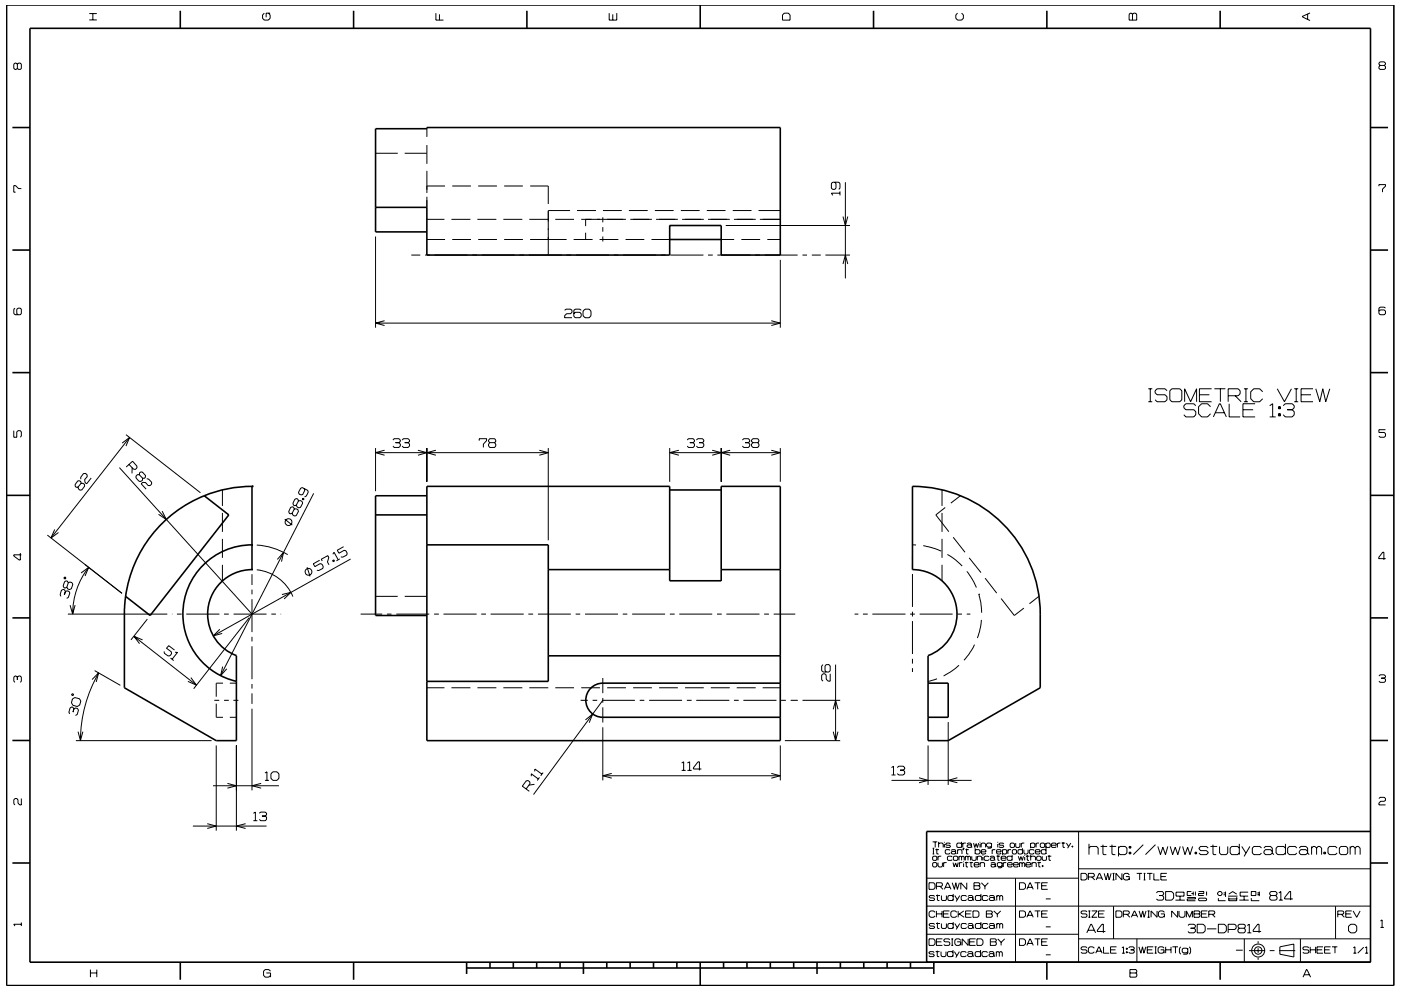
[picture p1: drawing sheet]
<svg xmlns="http://www.w3.org/2000/svg" width="297mm" height="210mm" viewBox="0 0 297 210" stroke-linecap="round" stroke-linejoin="round" font-family="sans-serif">
<g fill="none" stroke="#000" stroke-width=".21">
<path d="M3.7 13.6l-.3-.2h-.2l-.3 .2v.9l.3 .2 .5-.2M3.7 13.6l.2-.2h.4l.2 .2v.9l-.2 .2h-.4l-.2-.2M3.7 13.6v.9M18.9 4.2h1.6M18.9 2.9h1.6M19.7 2.9v1.3M56 2.8l-.3 .4v.7l.3 .4h.9l.4-.4v-.7l-.4-.4M57.3 2.8h-.9v.9M92.4 2.8v1.5h1.6M93.2 3v1.3M129.2 2.8v1.5h1.6v-1.5M129.9 3v1.3"/>
<path d="M166.3 2.8h.8l.4 .4v1.1h-1.6v-1.1zM203 2.8l-.4 .4v.7l.4 .4h.9l.4-.4v-.7l-.4-.4M239.6 2.8h.3l.2 .2 .3-.2h.3l.3 .2v1.3h-1.6v-1.3zM240.1 3v1.3M277.2 3v1.1M277.7 2.7l-1.6 .8v.1l1.6 .8M292.6 13.9l-.2-.3v-.2l.2-.3h.9l.2 .3v.2l-.2 .3M292.6 13.9l-.2 .2v.4l.2 .2h.9l.2-.2v-.4l-.2-.2M292.6 13.9h.9M79.6 32.5h4.7M85.8 32.5h4.7M90.5 27.3v1.7"/>
<path d="M90.5 30.8v4M90.5 36.2v4.7M90.5 39.5h3.9M95.9 39.5h4M101.4 39.5h4M106.9 39.5h4M112.4 39.5h3.8v3.8M177 38.6l.2 .3v1l-.2 .3h-.4l-.3-.3v-1l.3-.3h1.2l.3 .3v1l-.3 .3M179.2 38.7v20.4M292.4 39.5v-.3h1.3v.3l-.6 .6v.7M4.5 40h-.6l-.6-.6h-.4v1.4h.4M79.6 50.2v19.3"/>
<path d="M87.2 54.1h1.9M90.1 54.1h1M90.5 41.7v2.3M90.5 46.5h3.7M90.5 50.8h3.9M92.1 54.1h7M95.7 46.5h4M95.9 50.8h4M100.1 54.1h1M101.2 46.5h4M101.4 50.8h4M102.1 54.1h7"/>
<path d="M106.7 46.5h4M106.9 50.8h4M110.1 54.1h1M112.1 54.1h7M112.2 46.5h4M112.4 50.8h7.7M116.2 44.7v9.4M116.2 44.7h4.7M117.7 46.5h4M120.1 54.1h1M121.6 50.8h4M122.1 54.1h7"/>
<path d="M122.3 44.7h4.1M123.2 46.5h9.5M124.2 46.5v1.5M124.2 49.4v1.4M127.1 50.8h4M127.8 46.1v1.1M127.8 48.2v.9M127.8 50.2v1M127.8 44.7h4M130.1 54.1h1M132.1 54.1h7M132.6 50.8h4"/>
<path d="M133.3 44.7h4M133.6 46.5h4.6M138.1 50.8h3.9M138.8 44.7h4M139.1 46.5h4.6M140.1 54.1h1M142.1 54.1h7M144.3 44.7h4M144.6 46.5h4.6M149.9 44.7h3.9M150.1 54.1h1M150.1 46.5h4.6"/>
<path d="M152.1 54.1h7M152.9 50.8h2.8M153.9 47.8h26.3M155.4 44.7h3.9M155.6 46.5h4.6M157.2 50.8h4M160.1 54.1h1M160.8 44.7h4.6M161.1 46.5h4.3M162.1 54.1h7M162.7 50.8h2.7M165.4 55.1v14.4"/>
<path d="M170.1 54.1h1M172.1 54.1h1.9M175 54.1h5.2M178.1 41h-1.8l.3 .4M178.1 40.6v.8M178.7 56l.5-1.9 .5 1.9M178.7 45.9l.5 1.9 .5-1.9M3.2 65.4l-.3 .2v.9l.3 .3h1.1l.2-.3v-.9l-.2-.2h-.5l-.2 .2v.9l.2 .3M79.6 68.5h85.8M81.5 68l-1.9 .5 1.9 .5M119.7 65.8l.3-.2h1l.3 .2v.4l-.3 .3h-.9l-.4 .5v.4h1.6M123.2 65.8l-.3-.2h-.9l-.3 .2v1.3l.3 .3h.9l.3-.3v-.6l-.3-.3h-.9l-.3 .3"/>
<path d="M123.6 66l.4-.4h.9l.4 .4v1l-.4 .4h-.9l-.4-.4zM163.5 68l1.9 .5-1.9 .5M293.7 65.4l-.2-.3h-.9l-.2 .3v1.1l.2 .3h.9l.2-.3v-.5l-.2-.3h-.9l-.2 .3M2.9 91.3v1.4h.7v-1.1l.2-.3h.5l.2 .3v.9l-.2 .2M25.3 99.2l28.1 31.1M25.9 94l1.6-1.2-.8 1.8M26.7 92.2l15.8 12.3M27.3 98.5l1 1 .4 .1 .3-.3v-.4l-.9-1.1-1.3 1.3M27.5 92.8l-16.7 21.3M28 99.2v1.2M79.6 95v9.2M81.5 95.5l-1.9 .5 1.9 .6"/>
<path d="M83.3 93.3l.3-.3h1l.3 .3v.3l-.3 .3M83.9 93.9h.7M84.6 93.9l.3 .3v.4l-.3 .3h-1l-.3-.3M85.3 93.3l.3-.3h.9l.3 .3v.3l-.3 .3M85.8 93.9h.7M86.5 93.9l.3 .3v.4l-.3 .3h-.9l-.3-.3M88.6 95.5l1.9 .5-1.9 .6M90.5 95v7.2M92.4 95.5l-1.9 .5 1.9 .6M101.6 93.5v-.5h1.6v.5l-.7 .7v.7M103.8 93.9l-.2-.3v-.3l.2-.3h1.1l.2 .3v.3l-.2 .3M103.8 93.9h1.1"/>
<path d="M103.8 93.9l-.2 .3v.4l.2 .3h1.1l.2-.3v-.4l-.2-.3M114.3 95.5l1.9 .5-1.9 .6M116.2 96h-36.6M116.2 95v19.6M142 95v7.2M142 96h23.4M143.9 95.5l-1.9 .5 1.9 .6M145.7 93.3l.3-.3h1l.2 .3v.3l-.2 .3M146.3 93.9h.7M147 93.9l.2 .3v.4l-.2 .3h-1l-.3-.3M147.7 93.3l.2-.3h1l.3 .3v.3l-.3 .3M148.2 93.9h.7"/>
<path d="M148.9 93.9l.3 .3v.4l-.3 .3h-1l-.2-.3M151 95.5l1.9 .5-1.9 .6M152.9 95v7.2M154.8 95.5l-1.9 .5 1.9 .6M157.4 93.3l.3-.3h1l.3 .3v.3l-.3 .3M158 93.9h.7M158.7 93.9l.3 .3v.4l-.3 .3h-1l-.3-.3M159.6 93.9l-.3-.3v-.3l.3-.3h1.1l.2 .3v.3l-.2 .3M159.6 93.9h1.1M159.6 93.9l-.3 .3v.4l.3 .3h1.1l.2-.3v-.4l-.2-.3M163.5 95.5l1.9 .5-1.9 .6M165.4 95v7.2"/>
<path d="M243.5 82.5h.8M243.5 85.2h.8M243.9 82.5v2.7M247.4 82.9l-.4-.4h-1.7l-.4 .4v.4l.4 .4h1.7l.4 .5v.6l-.4 .4h-1.7l-.4-.4M248 82.9l.5-.4h1.6l.5 .4v1.9l-.5 .4h-1.6l-.5-.4zM251.2 85.2v-2.7l1.2 2.7 1.3-2.7v2.7M253.5 86.1l-.4-.5h-1.7l-.4 .5v.4l.4 .4h1.7l.4 .4v.7l-.4 .4h-1.7l-.4-.4M254.3 83.7h2.1M256.7 86.3l-.7-.7h-1.2l-.7 .7v1.4l.7 .7h1.2l.7-.7M256.9 82.5h-2.6v2.7h2.6M257.3 88.4l1.2-2.8h.2l1.3 2.8M257.5 82.5h2.3"/>
<path d="M257.7 87.5h1.9M258.7 82.5v2.7M260.4 83.9h2.1l.4-.4v-.6l-.4-.4h-2.1v2.7M260.6 85.6v2.8h2.3M261.9 83.9l1.2 1.3M263.5 86.9h2.2M263.7 82.5h.9M263.7 85.2h.9M264.2 82.5v2.7M266.1 85.6h-2.6v2.8h2.6M267.7 83.1l-.6-.6h-1.3l-.6 .6v1.5l.6 .6h1.3l.6-.6M269.2 88.4h1.3"/>
<path d="M269.2 86.1l.6-.5v2.8M270.8 82.5l1.5 2.7 1.5-2.7M271.1 87.7h.4v.5h-.4zM271.1 86.3h.4v.4h-.4zM271.3 86.3v.4M271.3 87.7v.5M272.1 86.1l.4-.5h1.5l.4 .5v.4l-.4 .4M272.9 86.9h1.1M274 86.9l.4 .4v.7l-.4 .4h-1.5l-.4-.4M274.4 82.5h.8M274.4 85.2h.8M274.8 82.5v2.7"/>
<path d="M275.8 83.7h2.2M278.4 82.5h-2.6v2.7h2.6M279 82.5l.8 2.7 .7-2.7 .6 2.7 .8-2.7M293.7 91.1h-1.3v.6h1.1l.2 .3v.5l-.2 .2h-.9l-.2-.2M4.3 117.3v1.5h-.2l-1.2-.9v-.2h1.6M10 113.5l15.9 12.3-7.9-6M11.6 112.3l-.8 1.8 1.6-1.2M17.2 102.5l-.1-.4-.6-.1-.6 .8 .1 .4 .2 .2 .4-.1M17.2 102.5l-.6 .8M17.2 102.5h.4l.3 .2v.4l-.5 .8-.5 .1-.3-.3v-.4M19.3 101.4l-.9 1.2-.4-.2-.1-.7 .6-.6v-.4l-.4-.3-.4 .1-.6 .8v.3M29.5 100.7l.1-.4 .6-.2 .7 .8-.1 .4-.2 .2-.4-.1"/>
<path d="M29.5 100.7l.7 .7M29.5 100.7h-.3l-.4 .3v.4l.7 .7h.4l.3-.3v-.4M31.1 101.6h.4l.7 .7-.1 .4-.3 .3h-.4l-.5-.6-.6-.1-.4 .3 1.1 1.2M34.4 108.4l.9 1.8-1.7-1.1M47.2 103.9v3.4M47.2 108.8v4M47.2 114.3v4M47.2 119.8v3.4M54.4 115.6a14.5 14.5 0 0 1 6.6 2M58.8 118.7l1.3-1.5-.4 1.9M60.4 110.1l1.6 1.3M62.4 108l-.1-.4-.3-.1-.4 .1-.4 .9 .1 .4 .2 .1 .4-.1"/>
<path d="M62.4 108l-.5 .9M62.4 108l.4-.1 .4 .2 .1 .4-.5 .8-.3 .2-.4-.2-.2-.4M63.3 106.3l-.1-.4-.3-.2-.4 .2-.4 .9 .1 .3 .3 .2 .3-.2M63.3 106.3l-.5 .8M63.3 106.3l.4-.1 .3 .1 .2 .4-.5 .9-.4 .1-.3-.2-.2-.4M64.2 105.8l.2 .1M64.2 105.7l.3 .1-.2 .2-.2-.1zM64.5 103.6l.1 .4-.4 .9-.4 .1-.4-.2-.1-.4 .5-.9 .3-.1 1.1 .6 .2 .4-.5 .8-.3 .2M66.5 104.6l-19.7 38.7M67.8 118.8l-1.4 .8 .4 .6 1.1-.7 .4 .2 .2 .5-.1 .4-.8 .4-.4-.1M68.3 119l-.2-.4 1.4-.7 .2 .3-.3 1 .4 .6M70.5 118.9l.3-.2 .1 .3-.2 .2z"/>
<path d="M70.6 117.6l.2-.5 .9 1.6M70.7 118.8l.1 .3M72 118.5l-.7 .5M72.9 116l-1.4 .7 .4 .6 1.1-.6 .4 .1 .2 .5-.1 .4-.9 .5-.3-.1M74.3 118.6l-29.1 16.3M193.5 118v.7M193.5 119.8v.9M193.5 115.6h.7M195.7 115.7l2.5 .6 1.4 .6M199.7 103.9v3.4M199.7 108.8v4M199.7 114.3v4"/>
<path d="M199.7 119.8v3.4M200.4 107.6l-2 1.6 2.8 3.6M200.9 117.6l1.6 1.1 1.5 1.4M202.1 114l2.5 3.1M203.6 105.1l-2 1.6M205.5 118.3l2.5 3.1M293.8 118.5h-1.5v-.3l.9-1.1h.2v1.6M13.6 122.5l.3-.1v.3l-.3 .1zM13.9 125.5l-.2-.4-.3-.1-.4 .2-.3 .9 .2 .4M13.9 125.5l-.3 .6M13.9 125.5l.3-.2 .4 .1 .2 .4-.3 .9-.4 .2M14.4 130.3h21.1"/>
<path d="M14.5 123.6l-.2-.3-.2-.1-.4 .2-.3 .9 .4 .5 .4-.3M14.5 123.6l-.3 .9M14.5 123.6l.4-.2 .3 .2 .2 .4-.3 .9-.3 .1-.5-.1-.1-.4M14.9 128.4l.5 1.9 .5-1.9M17.2 121.5l1.6-1.1-.8 1.8M18.8 120.4a16 16 0 0 0-3.4 9.8M28.4 135l13.2 10.3M30.2 135.7l-1.8-.7 1.2 1.5M31.2 131.3l-3.4 4.4M36.2 139.6l.6 .5M36.4 130.3h.1M37 137.9l-1.2-1-.5 .6 1 .8 .1 .4-.4 .4h-.4l-.8-.6v-.3"/>
<path d="M37.1 138.3l.5 .1-1.1 1.4M37.5 130.3h1M39.5 130.3h7M46.6 133.5l-1.4 1.4 1.9-.5M47.5 130.3h1M49.5 130.3h7M52.8 131l-11.7 15.1M53.4 121.8v2.3M53.4 125v1.1M53.4 127.1v7M53.4 135.1v1M53.4 137.1v7"/>
<path d="M54.4 120.9a9.3 9.3 0 0 1 7.7 5.6M57.5 130.3h1M59.5 130.3h.1M59.8 126.1l1.9-.5-1.5 1.4M65.1 120.3l.6 2M76.5 130.3h4.5M79.6 126.5h4.7M82 130.3h1M84 130.3h7M85.8 126.5h4.7M92 130.3h1.1M94 130.3h7.1"/>
<path d="M102 130.3h1M104 130.3h7M112 130.3h1M114 130.3h7M122 130.3h1M124 130.3h7M132 130.3h1M134 130.3h7M142 130.3h1M144 130.3h7M152 130.3h1M154 130.3h7"/>
<path d="M162 130.3h1M164 130.3h4.6M181.2 130.3h.8M183 130.3h1M185 130.3h7M193 130.3h1M193.5 121.7v7M193.5 129.7v1.1M193.5 131.7v7M193.5 139.7v1.1M195 130.3h7M203 130.3h1"/>
<path d="M205 130.3h.7M205 121.2a12.2 12.2 0 0 1 2 3.4M206.6 136.7l-1.2 2.2-1 1.1M207.5 126h.1M207.5 126l.5 2 .1 2M208.1 131.5l-.2 1.7-.7 2.1M208.9 122.6l2.4 3.2M212.3 127l2.8 3.5 2-1.5M220.3 126.5l-2 1.6M3.7 143.6l-.3-.2h-.2l-.3 .2v.9l.3 .2M3.7 143.6l.2-.2h.4l.2 .2v.9l-.2 .2M3.7 143.6v.6"/>
<path d="M15.2 147.2l.3-.1 .1 .3-.3 .1zM15.4 148.2l.5-.2 .9 .2 .3 .5-.2 .9-.5 .3-1-.3-.2-.5zM15.7 150.4l-.3-.4-.2-.1-.3 .2-.3 1 .2 .3M15.7 150.4l-.2 .6M15.7 150.4l.3-.3 .4 .2 .2 .3-.2 .9-.4 .3M16.1 157.1h28.8M16.6 155.2l.5 1.9 .5-1.9M19.5 144.1l1.4-1.4-.5 1.9M20.1 142.2l5.4 3.2M21 142.7a28.7 28.7 0 0 0-3.9 14.4M40.5 143.7l1.2 1.6-1.9-.8M45.4 148.5h1.1"/>
<path d="M45.8 149.3v2.8h1.5M45.8 158.1v18.1M47.2 141.4l-.4 1.9 1.3-1.4M47.3 144.9h-1.5v2.9M47.5 148.5h1M48.7 152.1h1.4M48.7 144.9h1.4M49.5 148.5h1M50.1 158.1v18.1M53.4 145.1v.9M53.4 147.1v2.2M53.4 150.3v17.3"/>
<path d="M90.5 145.9h3.7M95.7 145.9h4M101.2 145.9h4M106.7 145.9h4M112.2 145.9h4M117.7 145.9h4M123.1 148.5h1.5M123.2 145.9h4M124.1 152.7l1.5-1.2-.7 1.8M125.6 148.5h1M127.6 148.5h7M127.8 143.8v3.2"/>
<path d="M127.8 148v1M127.8 150v3.2M127.8 154.3v11.2M127.8 148.5l-14.7 20M128.7 145.9h4M134.2 145.9h4M135.6 148.5h1M137.6 148.5h7M139.7 145.9h4M145.2 145.9h4M145.6 148.5h1M147.6 148.5h7"/>
<path d="M150.7 145.9h4M155.6 148.5h1M156.2 145.9h4M157.6 148.5h7M161.7 145.9h3.7M165.4 158.1v7.4M165.6 148.5h1M166.4 157.1h11.7M167.6 148.5h1.6M170.1 148.5h8M174.5 141l-.3 .3v.9l.3 .3h1.3l.2-.3v-.9l-.2-.3h-.6l-.3 .3v.9l.3 .3M176 142.9v1.6h-.4l-.4-.4v-.9l-.3-.3h-.4l-.3 .3v1l.3 .3"/>
<path d="M176.7 155.2l.5 1.9 .5-1.9M176.7 150.4l.5-1.9 .5 1.9M177.2 141v16.1M193.5 141.7v.8M196.8 158.1v8.4M198.7 144l-1.9 .5M201 153.2v13.3M203.3 141.1l-1.5 1.3-1.7 1M292.4 143.4l.2-.3h.9l.2 .3v.2l-.2 .2M292.9 143.8h.6M293.5 143.8l.2 .3v.4l-.2 .2h-.9l-.2-.2M4.5 169.4v1.3h-.3l-.4-.4v-.7l-.2-.2h-.4l-.3 .2v.9l.3 .2"/>
<path d="M40.9 175.2h15.6M43.9 174.7l1.9 .5-1.9 .5M45.2 166.7h13.9M48.2 166.2l1.9 .5-1.9 .5M52.1 174.7l-2 .5 2 .5M53.7 172.5l.4-.3v1.9M53.7 174.1h.9M55 172.5l.2-.3h1.1l.2 .3v.3l-.2 .3M55.4 166.2l-2 .5 2 .5M55.5 173.1h.8M56.2 163.9l.4-.2v1.8M56.2 165.5h.8"/>
<path d="M56.3 173.1l.2 .2v.5l-.2 .3h-1.1l-.2-.3M57.4 164.1l.5-.4h.8l.4 .4v1l-.4 .4h-.8l-.5-.4zM111.5 167.3l.9-1.1-.1-.4-.3-.2h-.4l-.9 1.1 1.5 1.1M112.6 164.6v-.5l1.5 1.1M113.3 166.4l-1.2 .1M113.4 163.6v-.5l1.5 1.1M114.4 164.9l-.5 .7M115.1 163.9l-.5 .6M127.8 164.5h37.6M129.7 164l-1.9 .5 1.9 .6M144.5 161.8l.4-.2v1.8M144.5 163.4h.9"/>
<path d="M145.8 163.4h.8M145.8 161.8l.4-.2v1.8M148.7 163.1h-1.7v-.3l1-1.2h.3v1.8M163.5 164l1.9 .5-1.9 .6M189 165.5h17M189 162.8l.4-.3v1.9M189 164.4h.9M190.2 162.8l.3-.3h1l.3 .3v.3l-.3 .3M190.8 163.4h.7M191.5 163.4l.3 .3v.4l-.3 .3h-1l-.3-.3M194.9 165l1.9 .5-1.9 .5M197.7 178.6h1"/>
<path d="M197.7 179.9h.4M197.9 179.9v1.2M198.3 178.6v1.1M198.6 180v1.1h.4M199 179l.2-.2h.6l.2 .2v.7M199 178.6v1.1M200.2 178.6v.1M200.2 179v.7M201.5 179l-.2-.2h-.6l-.2 .3 .2 .2h.6l.2 .3-.2 .1h-.6l-.2-.1M203 165l-2 .5 2 .5M203.9 179l-.2-.2h-.7l-.1 .2v.6l.1 .1h.7l.2-.1M203.9 178.6v1.1"/>
<path d="M204.1 178.8v.9M204.2 179.9h.2l-.2 .4zM204.3 179.9l-.1 .4M204.8 178.8h-.5l-.2 .2M204.9 180v1.1h.4M205 179l.2-.2h.6l.2 .2v.6M206 179.4l-.2-.2h-.6l-.2 .2 .2 .3h.6l.2-.1M206 179.6l.1 .1M206.4 178.8l.3 .9 .3-.8 .2 .8 .3-.9M206.8 179.9v1.2M207.8 178.6v.1M207.8 179v.7"/>
<path d="M208 178.8v.9M208 179l.2-.2h.5l.3 .2v.7M210.2 179l-.2-.2h-.6l-.2 .2v.4l.2 .3h.6l.2-.3M210.2 178.8v.9l-.2 .2h-.6M211.5 178.6v.1M211.5 179v.7M212.8 179l-.2-.2h-.6l-.2 .3 .2 .2h.6l.2 .3-.2 .1h-.6l-.2-.1M214.3 178.8h.6l.2 .2v.6l-.2 .1h-.6l-.1-.1v-.6zM215.3 178.8v.8l.2 .1h.6l.1-.1v-.8M216.5 178.8v.9M216.8 179.9v1.2M217.2 178.8h-.5l-.2 .2"/>
<path d="M218.5 179l.2-.2h.5l.2 .2v.6l-.2 .1h-.5l-.2-.1M218.5 178.8v1.1M219.7 178.8v.9M220.3 178.8h-.5l-.1 .2M220.6 179l.2-.2h.5l.2 .2v.6l-.2 .1h-.5l-.2-.1zM221.7 179l.3-.2h.5l.2 .2v.6l-.2 .1h-.5l-.3-.1M221.7 178.8v1.1M221.8 179.9v1.2M222.9 179.3h1l-.1-.5h-.7l-.2 .2v.6l.2 .1h.7l.1-.1M224.2 178.8v.9M224.8 178.8h-.4l-.2 .2M225.1 178.8h.7"/>
<path d="M225.4 178.6v1.1h.4M226.1 178.8l.5 .8M227 178.8l-.6 1.1M227.3 179.4h.2v.3h-.2zM227.4 179.4v.3M228.7 176.4v27.7M230.9 179.9l.3-.4h1.3l.3 .4v1.4M230.9 179v2.3M233.3 179.5h1.4M233.8 179.2v1.9l.2 .2h.6M235.2 179.5h1.4M235.8 179.2v1.9l.2 .2h.5"/>
<path d="M237.1 179.9l.4-.4h1l.4 .4v1l-.4 .4h-1l-.4-.4M237.1 179.5v2.1M239.4 179.5h.4v.4h-.4zM239.6 179.5v.4M242.4 179.2l-2.1 2.1M245 179.2l-2.1 2.1M245.5 179.5l.5 1.8 .5-1.6 .6 1.6 .5-1.8M248.1 179.5l.5 1.8 .6-1.6 .5 1.6 .5-1.8M250.7 179.5l.5 1.8 .6-1.6 .5 1.6 .6-1.8M256.2 179.9l-.4-.4h-1.2l-.4 .4 .4 .5h1.2l.4 .5-.4 .4h-1.2l-.4-.4M256.6 179.5h1.5M257.2 179.2v1.9l.1 .2h.6"/>
<path d="M258.6 179.5v1.4l.3 .4h1.1l.3-.4v-1.4M262.8 179.9l-.4-.4h-1.2l-.4 .4v1l.4 .4h1.2l.4-.4M262.8 179v2.3M263.3 179.5l.9 1.4M265 179.5l-1.2 2.1M267.5 179.9l-.4-.4h-1.2l-.4 .4v1l.4 .4h1.2l.4-.4M268 179.9l.3-.4h1.1l.3 .4v1M272.5 179.9l-.3-.4h-1.3l-.3 .4v1l.3 .4h1.3l.3-.4M272.5 179v2.3M274.9 179.9l-.3-.4h-1.2l-.4 .4v1l.4 .4h1.2l.3-.4M275.5 179.9l.3-.4h1.1l.3 .4v1M278.1 179.9l.3-.4h.4l.3 .4"/>
<path d="M278.1 179.5v1.8M279.1 179.9l.4-.4h.3l.4 .4v1.4M279.1 179.9v1.4M283.5 179.9l-.4-.4h-1.2l-.3 .4v1l.3 .4h1.2l.4-.4M284.3 179.5h1.1l.3 .4v1l-.3 .4h-1.1l-.3-.4v-1zM286.3 179.9l.3-.4h.3l.4 .4M286.3 179.5v1.8M287.3 179.9l.4-.4h.3l.4 .4v1.4M287.3 179.9v1.4M292.4 169.4l.2-.3h.9l.2 .3v.3l-.2 .3h-.8l-.3 .3v.4h1.3M4.5 195.7v.7M4.5 196h-1.6l.3 .4"/>
<path d="M196.5 198.2h32.2M196.5 192.2h94.1M196.6 186.3h32.1M197 199.1h.9l.3 .4v.7l-.3 .3h-.9zM197 187.2h.9l.3 .4v.7l-.3 .3h-.9zM197.7 181.1h.4M197.7 181.8l.2-.2h.6l.1 .2v.5l-.1 .2h-.6l-.2-.2zM197.7 183.1l.2-.1h.6l.1 .1v.6l-.1 .2h-.6l-.2-.2zM198.2 190.2l-.2-.3h-.8l-.2 .3 .2 .3h.8l.2 .3-.2 .2h-.8l-.2-.2M198.2 196.1l-.2-.2h-.8l-.2 .2 .2 .3h.8l.2 .2-.2 .3h-.8l-.2-.2M198.2 193.5l-.2-.3h-.7l-.3 .3v.8l.3 .3h.7l.2-.3M198.3 180.2h.8"/>
<path d="M198.5 189.9h.8M198.5 195.9h.8M198.5 188h1.1l.2-.2v-.4l-.2-.2h-1.1v1.4M198.5 199.8h1.1M198.5 193.2v1.4M198.5 193.8h1.2M198.7 189.7v1.2l.5 .1M198.7 195.7v1.1l.5 .1M198.9 183v.7l.2 .2h.5l.2-.2v-.7M198.9 181.6v.9M199.3 188l.6 .6M199.6 181.6h-.5l-.2 .2"/>
<path d="M199.6 189.9v.9l.2 .2h.6l.3-.2v-.9M199.6 195.9v.8l.2 .2h.6l.3-.2v-.8M199.7 193.2v1.4M199.8 199.1h-1.3v1.4h1.3M200 193.8h1.1M200.1 183v.9M200.2 188.6l.7-1.4h.1l.6 1.4M200.4 188.2h1M200.7 183h-.5l-.1 .1M201.3 193.2h-1.3v1.4h1.3M201.4 199.3l-.2-.2h-.9l-.2 .5 .2 .2h.9l.2 .2v.3l-.2 .2h-.9l-.2-.2M201.4 180.4l-.1-.2h-.7l-.2 .2v.5l.2 .2h.7l.1-.2"/>
<path d="M201.7 180.4l.2-.2h.5l.2 .2v.5M201.7 199.1h.4M201.9 199.1v1.4M201.9 187.2l.5 1.4 .2-1.4 .4 1.4 .4-1.4M201.9 181.8l-.2-.2h-.7l-.1 .2v.5l.1 .2h.7l.2-.2M202.1 183l.2 .9 .3-.9 .3 .9 .3-.9M202.1 190.2l-.2-.3h-.7l-.2 .3v.6l.2 .2h.7l.2-.2M202.1 196.1l-.2-.2h-.7l-.2 .2v.6l.2 .2h.7l.2-.2M202.1 189.6v1.4M202.1 195.6v1.3M202.1 181.8l.2-.2h.6l.2 .2v.5l-.2 .2h-.6l-.2-.2zM202.4 189.9l.5 .9"/>
<path d="M202.4 195.9l.5 .8M202.6 180.8l-.2-.2h-.5l-.2 .2 .2 .3h.5l.2-.2M202.6 180.9l.2 .2M202.9 193.5l-.3-.3h-.7l-.3 .3v.8l.3 .3h.7l.3-.3M202.9 199.8h.8v.7M203 180.4l.2-.2h.6l.2 .2v.7M203 180.2v.9M203.2 193.2v1.4M203.3 181.8l.2-.2 .4 .2M203.3 181.6v.9M203.4 193.8l1 .8M203.4 183v.9"/>
<path d="M203.5 189.9l-.8 1.3M203.5 195.9l-.8 1.2M203.7 199.5l-.3-.4h-.7l-.3 .4v.7l.3 .3h.7l.3-.3M203.9 181.8v.7M203.9 181.8l.1-.2 .4 .2v.7M204 183h-.4l-.2 .1M204.3 182.7v.2M204.3 183.1v.8M204.3 193.2l-1.1 .8M204.6 183h.7M204.7 180.2h.7M204.7 181.6v.9"/>
<path d="M204.7 181.8l.1-.2 .4 .2M204.7 193.8h1.1M204.8 182.8v1l.4 .1M204.9 190.2l-.2-.3h-.7l-.2 .3v.6l.2 .2h.7l.2-.2M204.9 196.1l-.2-.2h-.7l-.2 .2v.6l.2 .2h.7l.2-.2M205 187.2v1.4l-1.3-1.4v1.4M205.2 190.2l.2-.3h.7l.2 .3v.6M205.2 196.1l.2-.2h.7l.2 .2v.6M205.2 181.8v.7M205.2 181.8l.2-.2 .4 .2v.7M205.3 199.1v1.4l-1.3-1.4v1.4M205.6 183h.7"/>
<path d="M205.6 199.8h1M205.9 182.8v1l.3 .1M206 193.2h-1.3v1.4h1.3M206 181.6v.7l.2 .2h.6l.2-.2v-.7M206.3 193.2h1l.3 .3v.8l-.3 .3h-1zM206.3 190.6l-.2-.2h-.7l-.2 .2 .2 .4h.7l.2-.2M206.3 196.5l-.2-.2h-.7l-.2 .2 .2 .4h.7l.2-.2M206.3 190.8l.2 .2M206.3 196.7l.2 .2M206.5 187.2h1.1l.2 .2-.2 .5 .2 .2v.3l-.2 .2h-1.1zM206.5 187.9h1.1M206.5 183.4h1.1l-.2-.4h-.7l-.2 .1v.6l.2 .2h.7l.2-.2"/>
<path d="M206.8 180.4l.1-.2h.7l.2 .2v.5l-.2 .2h-.7l-.1-.2M206.8 199.1h-1.2v1.4h1.2M207.1 199.1h1l.3 .4v.7l-.3 .3h-1zM207.2 181.8l.2-.2h.5l.2 .2v.7M207.2 181.6v.9M207.8 183.1l.2-.1h.6l.1 .1v.8M207.8 183v.9M208 189.6v1.4M208 195.6v1.3M208 190.2l-.2-.3h-.8l-.2 .3v.6l.2 .2h.8l.2-.2M208 196.1l-.2-.2h-.8l-.2 .2v.6l.2 .2h.8l.2-.2M208 180.7h1v-.3l-.2-.2h-.6l-.2 .2v.5l.2 .2h.6l.2-.2"/>
<path d="M208.1 187.2l.7 .8M208.4 181.3v.2M208.4 181.8v.7M208.8 188v.6M209.1 193.2h1.1l.2 .2-.2 .4 .2 .2v.3l-.2 .3h-1.1zM209.1 193.8h1.1M209.5 190.2l-.3-.3h-.7l-.2 .3v.6l.2 .2h.7l.3-.2M209.5 196.1l-.3-.2h-.7l-.2 .2v.6l.2 .2h.7l.3-.2M209.5 187.2l-.7 .8M209.7 181.8l-.2-.2h-.7l-.1 .2v.5l.1 .2h.7l.2-.2M209.7 190.2l.3-.3h.6l.2 .3v.6M209.7 196.1l.3-.2h.6l.2 .2v.6"/>
<path d="M209.9 181.8l.2-.2h.5l.3 .2v.5M210 199.1h1l.2 .2-.2 .5 .2 .2v.3l-.2 .2h-1zM210 199.8h1M210.1 183.1l.2-.1h.5l.2 .1v.6M210.4 180.2v.9M210.7 193.2l.8 .7M210.8 190.6l-.2-.2h-.6l-.3 .2v.2l.3 .2h.6l.2-.2M210.8 196.5l-.2-.2h-.6l-.3 .2v.2l.3 .2h.6l.2-.2M210.8 190.8l.2 .2M210.8 196.7l.2 .2M210.9 182.2l-.3-.3h-.5l-.2 .3 .2 .3h.5l.3-.2M210.9 182.3l.1 .2"/>
<path d="M211 183.5l-.2-.2h-.5l-.2 .2 .2 .4h.5l.2-.2M211 183.7l.2 .2M211 180.2h-.4l-.2 .2M211.3 181.6h.7M211.3 180.7h1l-.2-.5h-.6l-.2 .2v.5l.2 .2h.6l.2-.2M211.3 190.2l.2-.3 .5 .3M211.3 189.9v1.1M211.3 195.9v1M211.3 196.1l.2-.2 .5 .2M211.5 193.9v.7M211.5 199.1l.8 .8M211.6 181.4v1l.3 .1"/>
<path d="M212 190.2l.2-.3 .4 .3v.8M212 190.2v.8M212 196.1v.8M212 196.1l.2-.2 .4 .2v.8M212.2 193.2l-.7 .7M212.3 182h1v-.2l-.2-.2h-.6l-.2 .2v.5l.2 .2h.6l.2-.2M212.3 199.9v.6M212.5 183.1l-.2-.1h-.7l-.2 .1v.5l.2 .2h.7l.2-.2M212.5 183v.9l-.2 .2h-.7M212.6 180.4l.1-.2h.6l.1 .2v.5l-.1 .2h-.6l-.1-.2M212.6 180.2v1.1M212.7 183v.9"/>
<path d="M213 199.1l-.7 .8M213.4 183h-.5l-.2 .1M213.6 183.4h1l-.1-.4h-.7l-.2 .1v.6l.2 .2h.7l.1-.2M213.7 180.2v.9M214.4 180.2h-.5l-.2 .2M214.6 181.8l-.2-.2h-.7l-.2 .2v.5l.2 .2h.7l.2-.2M214.6 181.3v1.2M214.6 180.4l.2-.2h.5l.2 .2v.5l-.2 .2h-.5l-.2-.2zM214.9 183.4h1l-.2-.4h-.6l-.2 .1v.6l.2 .2h.6l.2-.2M215.3 186.3v17.8M215.9 181.6l.3 .9 .2-.8 .3 .8 .3-.9M216.2 183v.9"/>
<path d="M216.2 183.1l.2-.1 .3 .1M216.2 199.1h.9l.3 .4v.7l-.3 .3h-.9zM216.2 187.2h.9l.3 .4v.7l-.3 .3h-.9zM216.2 193.2h.9l.3 .3v.8l-.3 .3h-.9zM216.7 183.1l.2-.1 .4 .1v.8M216.7 183.1v.8M216.8 180.4l-.2-.2h-.6l-.2 .2v.5l.2 .2h.6l.2-.2M217.1 180.2v.7l.2 .2h.5l.2-.2v-.7M217.3 181.3v.2M217.3 181.8v.7M217.5 183.4h1l-.1-.4h-.7l-.2 .1v.6l.2 .2h.7l.1-.2M217.5 181.6h.8"/>
<path d="M217.7 194.6l.7-1.4 .7 1.4M217.7 188.6l.7-1.4 .7 1.4M217.8 181.4v1l.4 .1M217.9 194.1h1M217.9 188.2h1M218.5 181.8l.2-.2h.6l.2 .2v.7M218.5 181.3v1.2M218.8 183.1l.2-.1h.5l.2 .1v.8M218.8 183v.9M219.2 180.4l-.1-.2h-.7l-.2 .2v.5l.2 .2h.7l.1-.2M219.4 199.1h1.2M219.4 193.2h1.2"/>
<path d="M219.4 187.2h1.2M219.5 180.7h1l-.2-.5h-.6l-.2 .2v.5l.2 .2h.6l.2-.2M219.8 181.8l.2-.2h.5l.2 .2v.5l-.2 .2h-.5l-.2-.2zM220 183h.7M220 187.2v1.4M220 193.2v1.4M220 199.1v1.4M220.3 182.8v1l.3 .1M220.8 199.8h1.1M220.8 193.8h1.1M220.8 187.9h1.1M221 183.6h.1v.2h-.1z"/>
<path d="M221 181.6v.7l.1 .2h.6l.2-.2v-.7M221.1 183.6v.2M221.7 196.6h1.1M221.7 190.7h1.1M221.8 180.4l-.2-.2h-.6l-.2 .2v.5l.2 .2h.6l.2-.2M222.1 199.1h-1.3v1.4h1.3M222.1 187.2h-1.3v1.4h1.3M222.1 193.2h-1.3v1.4h1.3M222.1 181.6h.8M222.4 181.4v1l.4 .1M228.7 199.1h61.9M228.7 184.3h61.9"/>
<path d="M229.2 185.2h.9l.4 .4v.7l-.4 .3h-.9zM230.4 197.9l.9-1.9h.1l.9 1.9M230.5 193.4l-.2-.2h-.9l-.2 .2 .2 .4h.9l.2 .2v.3l-.2 .3h-.9l-.2-.3M230.7 197.3h1.3M230.8 186h1l.2-.2v-.3l-.2-.3h-1v1.4M230.8 193.2h.4M230.8 194.6h.4M231 193.2v1.4M231.5 186l.6 .6M231.5 193.2h1.1l-1.1 1.4h1.1M232.4 186.6l.6-1.4h.2l.6 1.4M232.6 186.2h1"/>
<path d="M232.9 193.8h1.1M234.1 185.2l.4 1.4 .4-1.4 .3 1.4 .4-1.4M234.2 193.2h-1.3v1.4h1.3M234.4 197.6h-1.7v-.3l.9-1.3h.3v1.9M235.9 185.2h.4M235.9 186.6h.4M236.1 185.2v1.4M236.1 192.2v6.9M236.6 193.2h1l.3 .3v.8l-.3 .3h-1zM237.9 185.2v1.4l-1.3-1.4v1.4M238.2 193.9h1l.2-.2v-.3l-.2-.2h-1v1.4M238.7 185.9h.7v.7"/>
<path d="M238.9 193.9l.7 .7M239.4 180.8h.4v.3h-.4zM239.4 185.6l-.3-.4h-.6l-.3 .4v.7l.3 .3h.6l.3-.3M239.6 180.8v.3M239.9 194.6l.6-1.4 .7 1.4M240.1 194.1h.9M241 185.2h1.1M241 199.1v5M241.5 193.2l.4 1.4 .4-1.4 .3 1.4 .4-1.4M241.6 185.2v1.4M242.5 185.2h.4M242.5 186.6h.4"/>
<path d="M242.7 185.2v1.4M243.2 185.2h1.1M243.3 193.2h.5M243.3 194.6h.5M243.5 193.2v1.4M243.8 185.2v1.4M244.6 185.2v1.4h1.2M245.2 189.4l.2-.3h1.1l.2 .3-.2 .5M245.3 193.2v1.4l-1.2-1.4v1.4M245.7 189.9h.8M246.1 193.8h.8v.8M246.1 185.9h1.1"/>
<path d="M246.5 189.9l.2 .3v.5l-.2 .2h-1.1l-.2-.2M246.9 193.5l-.4-.3h-.6l-.3 .3v.8l.3 .3h.6l.4-.3M247.1 189.1h1.3l.4 .4v1l-.4 .4h-1.3zM247.4 185.2h-1.3v1.4h1.3M249.2 190.9h2M249.3 189.2h1.7v.9h-1.7zM249.7 193.2v1.4l-1.3-1.4v1.4M250 193.2v1.1l.3 .3h.6l.3-.3v-1.1M250.2 190.1v.8M251.5 194.6v-1.4l.7 1.4 .6-1.4v1.4M251.7 190.4h1.7v.3h-1.7v.3h1.7M251.9 196.3l.2-.3h1.1l.2 .3v.3l-.2 .3"/>
<path d="M252.4 196.9h.8M252.6 189.1h-.9v.8h.9M252.6 189.5h.4M253 189.1v.8M253.1 193.2h1.1l.2 .2-.2 .4 .2 .3v.2l-.2 .3h-1.1zM253.1 193.8h1.1M253.2 196.9l.2 .2v.5l-.2 .3h-1.1l-.2-.3M253.4 180.8h.3v.3h-.3zM253.4 189.1v.8M253.5 180.8v.3M253.8 196h1.3l.4 .5v.9l-.4 .5h-1.3zM254.1 189.1h1.1v.4h-1.1v.4h1.1"/>
<path d="M254.3 190.5h1.3l.2 .4-.2 .1h-1.3l-.2-.1zM254.7 193.8h1.1M255.8 189.1v.8M255.9 197h2M256 193.2h-1.3v1.4h1.3M256.3 193.9h1l.3-.2v-.3l-.3-.2h-1v1.4M257 193.9l.6 .7M258.3 196h1.3l.4 .5v.9l-.4 .5h-1.3zM258.3 190.5v.5h1.5M258.4 189.1h.5l.2 .3v.2l-.2 .3h-.5l-.3-.3v-.2zM259.4 189.4h.4M259.4 189.8h.4"/>
<path d="M259.8 189.1v1.1M260.4 190.1h2M260.4 197.1h1.4l.3-.2v-.6l-.3-.3h-1.4v1.9M260.5 190.7h1.7M260.5 190.4v.6h1.7v-.6M260.5 189.6l.9-.5 .8 .5M262.8 196.9l-.3-.3v-.3l.3-.3h1l.2 .3v.3l-.2 .3M262.8 196.9l-.3 .2v.5l.3 .3h1l.2-.3v-.5l-.2-.2M262.8 196.9h1M262.8 190.9h1.9M263.8 190.1v.8M263.8 199.1v5"/>
<path d="M264.5 197.9h.8M264.5 196.3l.4-.3v1.9M264.6 189.2h-1.7v.9h1.7M265.3 189.1h1v.8h-1zM265.3 190.5v.5h1.7M266.6 189.4h.4M266.6 189.8h.4M266.7 199.6v.5M267 189.1v1M267.4 197.6h-1.7v-.3l1-1.3h.2v1.9M269.5 189.9h1M269.5 189.9l-.3-.3v-.2l.3-.3h1l.3 .3v.2l-.3 .3"/>
<path d="M269.5 189.9l-.3 .3v.5l.3 .2h1l.3-.2v-.5l-.3-.3M269.7 180.6l-.3-.4h-1.1l-.3 .4v.3l.3 .4h1.1l.3-.4M269.7 180.9l.4 .4M271.1 190.9h.9M271.1 189.4l.5-.3v1.8M274.1 190.7h-1.7v-.3l1-1.3h.2v1.8M275.7 199.1v5M277.2 180.6l-.3-.4h-1.1l-.3 .4v.3l.3 .4h1.1l.3-.4M277.2 180.9l.4 .4M280.7 180.8h.3v.3h-.3zM280.9 180.8v.3M283.2 192.2v6.9"/>
<path d="M283.6 193.9h1.1l.2-.2v-.3l-.2-.2h-1.1v1.4M284.4 193.9l.6 .7M285.3 193.8h1.1M285.9 196.5l.5-.5h.8l.5 .5v.9l-.5 .5h-.8l-.5-.5zM286.6 193.2h-1.3v1.4h1.3M286.9 193.2l.8 1.4 .7-1.4M292.7 195.4l.3-.3v1.6M292.7 196.7h.7M19.2 206.4h1.3M19.2 205.7v1.6M20.5 205.7v1.6M56.5 206.4h.9v.9"/>
<path d="M57.4 206l-.4-.4h-.8l-.3 .4v.9l.3 .4h.8l.4-.4M198.1 202l-.2-.2h-.8l-.2 .2 .2 .3h.8l.2 .3-.2 .3h-.8l-.2-.2M198.4 201.8h.8M198.7 201.6v1.2l.4 .1M199.5 201.8v.9l.2 .2h.7l.2-.2v-.9M201.7 200.5h.4M202.1 202l-.3-.2h-.7l-.2 .2v.7l.2 .2h.7l.3-.2M202.1 201.5v1.4M202.3 201.8l.6 .9M203.4 201.8l-.8 1.3M204.9 202l-.3-.2h-.7l-.2 .2v.7l.2 .2h.7l.3-.2M205.1 202.1l.3-.3h.6l.2 .3v.6"/>
<path d="M206.2 202.5l-.2-.2h-.6l-.3 .2v.2l.3 .2h.6l.2-.2M206.2 202.7l.3 .2M207.9 202.1l-.2-.3h-.7l-.2 .3v.6l.2 .2h.7l.2-.2M207.9 201.5v1.4M209.4 202.1l-.2-.3h-.8l-.2 .3v.6l.2 .2h.8l.2-.2M209.7 202.1l.2-.3h.6l.2 .3v.6M210.7 202.5l-.2-.2h-.6l-.2 .2 .2 .4h.6l.2-.2M210.7 202.7l.2 .2M211.2 201.8v1.1M211.2 202.1l.2-.3 .5 .3M211.9 202.1l.2-.3 .4 .3v.8M211.9 202.1v.8"/>
<path d="M217.7 200.5l.7-1.4 .7 1.4M217.9 200.1h1M221.7 202.5h1.1M230.5 201l-.2-.2h-.9l-.2 .4 .2 .3h.9l.2 .2v.3l-.2 .2h-.9l-.2-.2M232 201.1l-.3-.3h-.6l-.3 .3v.8l.3 .3h.6l.3-.3M232.3 202.2l.7-1.4 .7 1.4M232.5 201.8h1M234 200.8v1.4h1.2M235.5 201.5h1M236.7 200.8h-1.2v1.4h1.2M237.9 202.2h.6M237.9 201l.3-.2v1.4"/>
<path d="M238.8 201.1h.2v.2h-.2zM238.8 201.9h.2v.2h-.2zM238.9 201.1v.2M238.9 201.9v.2M239.3 201l.2-.2h.8l.2 .2-.2 .5M239.6 205.6h1.2l.2 .3-.2 .5 .2 .2v.4l-.2 .3h-1.2zM239.6 206.4h1.2M239.7 201.5h.6M240.3 201.5l.2 .2v.3l-.2 .2h-.8l-.2-.2M241.5 200.8l.4 1.4 .3-1.4 .3 1.4 .4-1.4M243.2 201.5h1.1M244.5 200.8h-1.3v1.4h1.3"/>
<path d="M244.8 200.8h.4M244.8 202.2h.4M245 200.8v1.4M246.1 201.5h.7v.7M246.8 201.1l-.3-.3h-.6l-.4 .3v.8l.4 .3h.6l.3-.3M247.1 201.5h1.2M247.1 200.8v1.4M248.3 200.8v1.4M248.6 200.8h1.2M249.2 200.8v1.4M250.4 200.8a1.09 1.09 0 0 0 0 1.6M251.8 201.3l-.2-.2h-.7l-.2 .2v.6l.2 .2h.7l.2-.2"/>
<path d="M251.8 201.1v1.1l-.2 .2h-.7M252.1 200.8a1.1 1.1 0 0 1 0 1.6M262 201.5h1.5M264.8 201.6h3.4M266.7 201.1v1M266.7 203.1v.5M269.2 201.6h1M271.2 201.6h3.4M274.3 203l-2.9-.6v-1.6l2.9-.6v2.8M276.3 207.3l.7-1.6h.1l.8 1.6M276.5 206.8h1.1M277.5 201l-.2-.2h-.9l-.2 .4 .2 .3h.9l.2 .2v.3l-.2 .2h-.9l-.2-.2"/>
<path d="M277.8 201.5h1.1M277.8 200.8v1.4M278.9 200.8v1.4M279.2 201.5h1.1M280.5 200.8h-1.3v1.4h1.3M280.8 201.5h1.1M282.1 200.8h-1.3v1.4h1.3M282.4 200.8h1.1M283 200.8v1.4M286.9 202.2h.7M286.9 201l.4-.2v1.4M289.1 200.9l-1.2 1.3"/>
<path d="M289.4 202.2h.7M289.4 201l.4-.2v1.4"/>
<circle cx="61.2" cy="110.7" r=".73"/>
<circle cx="65.4" cy="121.3" r=".72"/>
<circle cx="266.8" cy="201.6" r="1.38"/>
<circle cx="266.8" cy="201.6" r=".79"/>
</g>
<g fill="none" stroke="#000" stroke-width=".34">
<path d="M1.4 1.1h294.1v207.9h-294.1zM6.4 6h284.2v198.1h-284.3zM38.2 2.3v3.7M75 2.3v3.7M111.7 2.3v3.7M148.5 1.1v4.9M185.2 2.3v3.7M222 2.3v3.7M258.7 2.3v3.7M2.6 27h3.7M290.6 27h3.7M2.6 53h3.7"/>
<path d="M79.6 44h10.9v10.1h51.5v-6.3h10.9v6.3h12.5v-27.1h-74.9v.3h-10.9v21.9h10.9M142 50.8h10.9M290.6 53h3.7M2.6 79h3.7M290.6 79h3.7M1.4 105.1h4.9M43.3 105.2l5.2 4-16.7 21.3-5.2-4M43.3 105.2a27 27 0 0 0-16.7 21.3M53.4 103.2v17.6M53.5 115.6h.1a14.7 14.7 0 0 0-14.7 12.9 14.7 14.7 0 0 0 11.3 16M53.5 103.2h.2a26.9 26.9 0 0 0-10.4 1.9M79.6 109.2h10.9"/>
<path d="M90.5 105.1h-10.9v25.4h10.9M90.5 115.6h25.7v28.9h-25.7M142 103.9h10.9M290.6 105.1h4.9M2.6 131.1h3.7M53.5 120.8h.1a9.5 9.5 0 0 0-9.4 7.7 9.5 9.5 0 0 0 5.9 10.6v18h-4.3l-19.4-11.2v-16.7l.2-2.7M116.2 139.1h49.2M116.2 120.8h25.8M152.9 120.8h12.5M196.8 139.1a9.4 9.4 0 0 0 5.9-10.5 9.4 9.4 0 0 0-9.2-7.8v-17.6a27.1 27.1 0 0 1 27.1 27.1v15.6l-19.6 11.2h-4.2v-18M290.6 131.1h3.7M2.6 157.1h3.7"/>
<path d="M90.5 157.1v-53.9h51.5v20h10.9v-20h12.5v53.9h-74.9M165.4 144.9h-37.6a3.6 3.6 0 0 0-3.6 3.6 3.6 3.6 0 0 0 3.6 3.6h37.6M196.8 144.9h4.2v7.2h-4.2M290.6 157.1h3.7M290.6 176.4h-94.1v27.7M2.6 183h3.7M290.6 183h3.7M38.2 204.1v3.7M75 204.1v3.7M98.9 205.3h99.1M98.9 204.1v2.5M103.9 204.1v1.2"/>
<path d="M108.8 204.1v1.2M113.8 204.1v1.2M118.7 204.1v1.2M123.7 204.1v2.5M128.6 204.1v1.2M133.6 204.1v1.2M138.6 204.1v1.2M143.5 204.1v1.2M148.5 204.1v4.9M153.4 204.1v1.2M158.4 204.1v1.2M163.3 204.1v1.2"/>
<path d="M168.3 204.1v1.2M173.2 204.1v2.5M178.2 204.1v1.2M183.1 204.1v1.2M188.1 204.1v1.2M193 204.1v1.2M198 204.1v2.5M222 204.1v3.7M258.7 204.1v3.7"/>
</g>
</svg>
